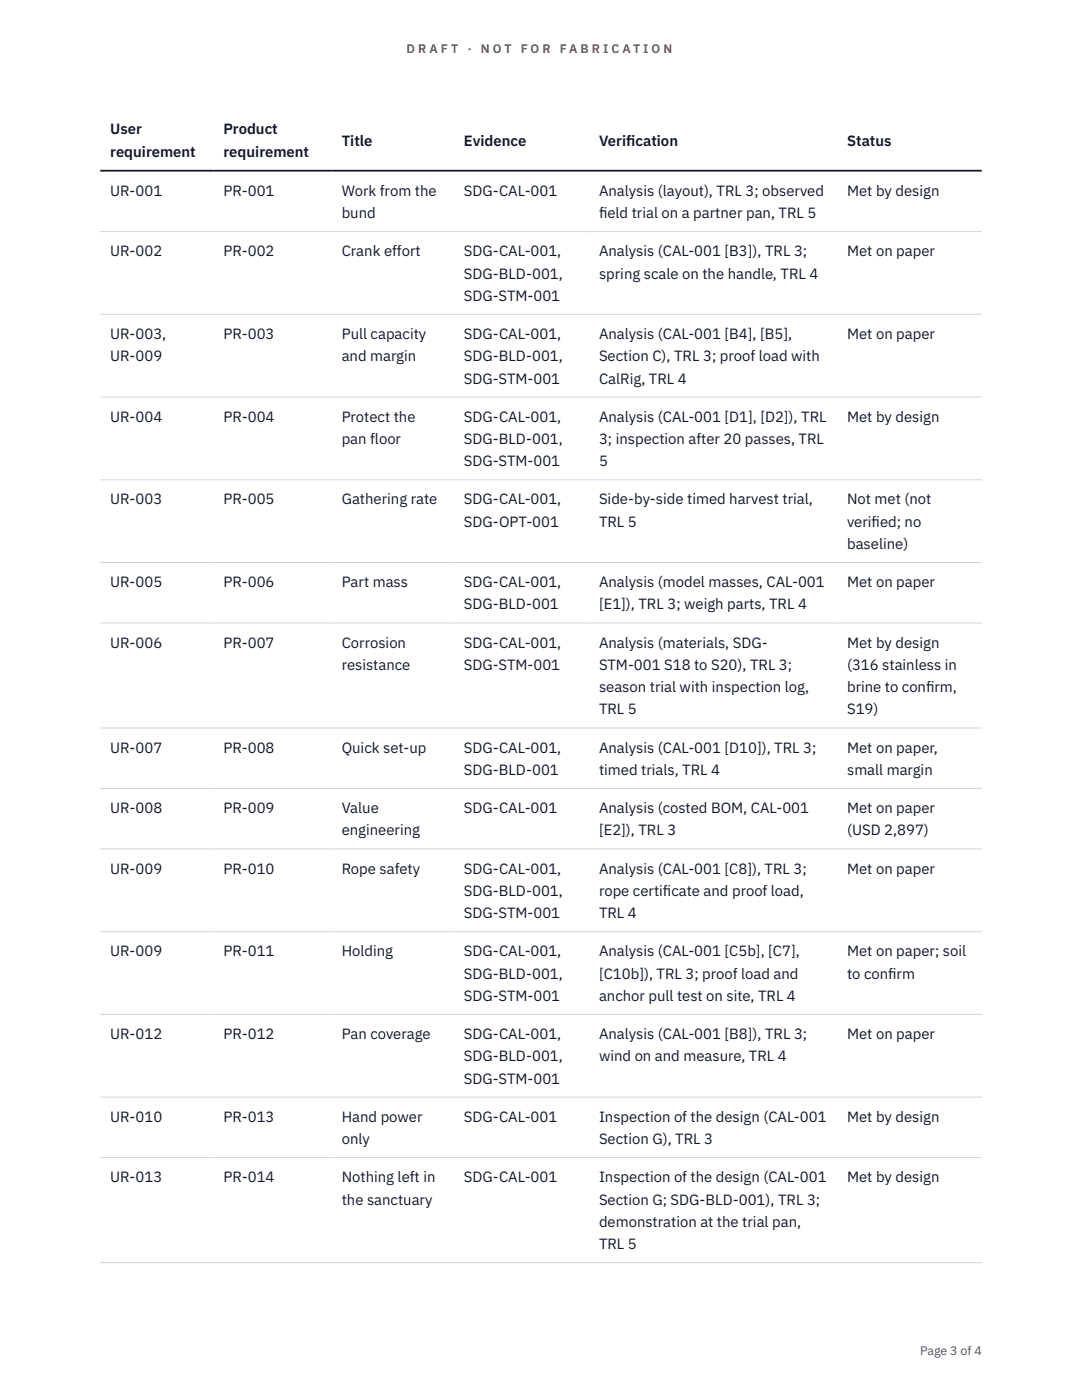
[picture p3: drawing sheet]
<svg xmlns="http://www.w3.org/2000/svg" width="216mm" height="279mm" viewBox="0 0 216 279" stroke-linecap="round" stroke-linejoin="round" font-family="sans-serif">
<defs><g id="words">
<g font-size="3" fill="#111827">
<text x="22" y="26.8">User</text>
<text x="44.6" y="26.8">Product</text>
<text x="68.2" y="29.1">Title</text>
<text x="92.6" y="29.1">Evidence</text>
<text x="119.5" y="29.1">Verif</text>
<text x="125" y="29.1">ication</text>
<text x="169" y="29.1">Status</text>
<text x="22" y="31.3">requirement</text>
<text x="44.6" y="31.3">requirement</text>
<text x="22" y="39.1">UR-001</text>
<text x="44.6" y="39.1">PR-001</text>
<text x="68.2" y="39.1">Work from the</text>
<text x="92.6" y="39.1">SDG-CAL-001</text>
<text x="119.5" y="39.1">Analysis (layout), TRL 3; observed</text>
<text x="169" y="39.1">Met by design</text>
<text x="68.2" y="43.5">bund</text>
<text x="119.5" y="43.5">f</text>
<text x="119.5" y="43.5">ield trial on a partner pan, TRL 5</text>
<text x="22" y="51.1">UR-002</text>
<text x="44.6" y="51.1">PR-002</text>
<text x="68.2" y="51.1">Crank effort</text>
<text x="92.6" y="51.1">SDG-CAL-001,</text>
<text x="119.5" y="51.1">Analysis (CAL-001 [B3]), TRL 3;</text>
<text x="169" y="51.1">Met on paper</text>
<text x="92.6" y="55.6">SDG-BLD-001,</text>
<text x="119.5" y="55.6">spring scale on the handle, TRL 4</text>
<text x="92.6" y="60">SDG-STM-001</text>
<text x="22" y="67.7">UR-003,</text>
<text x="44.6" y="67.7">PR-003</text>
<text x="68.2" y="67.7">Pull capacity</text>
<text x="92.6" y="67.7">SDG-CAL-001,</text>
<text x="119.5" y="67.7">Analysis (CAL-001 [B4], [B5],</text>
<text x="169" y="67.7">Met on paper</text>
<text x="22" y="72.1">UR-009</text>
<text x="68.2" y="72.1">and margin</text>
<text x="92.6" y="72.1">SDG-BLD-001,</text>
<text x="92.6" y="76.5">SDG-STM-001</text>
<text x="119.5" y="72.1">Section C), TRL 3; proof load with</text>
<text x="119.5" y="76.5">CalRig, TRL 4</text>
<text x="22" y="84.2">UR-004</text>
<text x="44.6" y="84.2">PR-004</text>
<text x="68.2" y="84.2">Protect the</text>
<text x="68.2" y="88.6">pan floor</text>
<text x="92.6" y="84.2">SDG-CAL-001,</text>
<text x="92.6" y="88.6">SDG-BLD-001,</text>
<text x="119.5" y="84.2">Analysis (CAL-001 [D1], [D2]), TRL</text>
<text x="119.5" y="88.6">3; inspection after 20 passes, TRL</text>
<text x="169" y="84.2">Met by design</text>
<text x="92.6" y="93.1">SDG-STM-001</text>
<text x="119.5" y="93.1">5</text>
<text x="22" y="100.7">UR-003</text>
<text x="44.6" y="100.7">PR-005</text>
<text x="68.2" y="100.7">Gathering rate</text>
<text x="92.6" y="100.7">SDG-CAL-001,</text>
<text x="119.5" y="100.7">Side-by-side timed harvest trial,</text>
<text x="169" y="100.7">Not met (not</text>
<text x="92.6" y="105.1">SDG-OPT-001</text>
<text x="119.5" y="105.1">TRL 5</text>
<text x="169" y="105.1">verif</text>
<text x="173.9" y="105.1">ied; no</text>
<text x="169" y="109.6">baseline)</text>
<text x="22" y="117.2">UR-005</text>
<text x="44.6" y="117.2">PR-006</text>
<text x="68.2" y="117.2">Part mass</text>
<text x="92.6" y="117.2">SDG-CAL-001,</text>
<text x="119.5" y="117.2">Analysis (model masses, CAL-001</text>
<text x="169" y="117.2">Met on paper</text>
<text x="92.6" y="121.6">SDG-BLD-001</text>
<text x="119.5" y="121.6">[E1]), TRL 3; weigh parts, TRL 4</text>
<text x="22" y="129.3">UR-006</text>
<text x="44.6" y="129.3">PR-007</text>
<text x="68.2" y="129.3">Corrosion</text>
<text x="92.6" y="129.3">SDG-CAL-001,</text>
<text x="119.5" y="129.3">Analysis (materials, SDG-</text>
<text x="169" y="129.3">Met by design</text>
<text x="68.2" y="133.7">resistance</text>
<text x="92.6" y="133.7">SDG-STM-001</text>
<text x="119.5" y="133.7">STM-001 S18 to S20), TRL 3;</text>
<text x="169" y="133.7">(316 stainless in</text>
<text x="119.5" y="138.1">season trial with inspection log,</text>
<text x="119.5" y="142.6">TRL 5</text>
<text x="169" y="138.1">brine to conf</text>
<text x="169" y="142.6">S19)</text>
<text x="184.8" y="138.1">irm,</text>
<text x="22" y="150.2">UR-007</text>
<text x="44.6" y="150.2">PR-008</text>
<text x="68.2" y="150.2">Quick set-up</text>
<text x="92.6" y="150.2">SDG-CAL-001,</text>
<text x="92.6" y="154.7">SDG-BLD-001</text>
<text x="119.5" y="150.2">Analysis (CAL-001 [D10]), TRL 3;</text>
<text x="119.5" y="154.7">timed trials, TRL 4</text>
<text x="169" y="150.2">Met on paper,</text>
<text x="169" y="154.7">small margin</text>
<text x="22" y="162.3">UR-008</text>
<text x="44.6" y="162.3">PR-009</text>
<text x="68.2" y="162.3">Value</text>
<text x="68.2" y="166.7">engineering</text>
<text x="92.6" y="162.3">SDG-CAL-001</text>
<text x="119.5" y="162.3">Analysis (costed BOM, CAL-001</text>
<text x="119.5" y="166.7">[E2]), TRL 3</text>
<text x="169" y="162.3">Met on paper</text>
<text x="169" y="166.7">(USD 2,897)</text>
<text x="22" y="174.3">UR-009</text>
<text x="44.6" y="174.3">PR-010</text>
<text x="68.2" y="174.3">Rope safety</text>
<text x="92.6" y="174.3">SDG-CAL-001,</text>
<text x="92.6" y="178.8">SDG-BLD-001,</text>
<text x="119.5" y="174.3">Analysis (CAL-001 [C8]), TRL 3;</text>
<text x="119.5" y="178.8">rope certif</text>
<text x="132.3" y="178.8">icate and proof load,</text>
<text x="169" y="174.3">Met on paper</text>
<text x="92.6" y="183.2">SDG-STM-001</text>
<text x="119.5" y="183.2">TRL 4</text>
<text x="22" y="190.9">UR-009</text>
<text x="44.6" y="190.9">PR-011</text>
<text x="68.2" y="190.9">Holding</text>
<text x="92.6" y="190.9">SDG-CAL-001,</text>
<text x="119.5" y="190.9">Analysis (CAL-001 [C5b], [C7],</text>
<text x="169" y="190.9">Met on paper; soil</text>
<text x="92.6" y="195.3">SDG-BLD-001,</text>
<text x="119.5" y="195.3">[C10b]), TRL 3; proof load and</text>
<text x="169" y="195.3">to conf</text>
<text x="177.2" y="195.3">irm</text>
<text x="92.6" y="199.7">SDG-STM-001</text>
<text x="119.5" y="199.7">anchor pull test on site, TRL 4</text>
<text x="22" y="207.4">UR-012</text>
<text x="44.6" y="207.4">PR-012</text>
<text x="68.2" y="207.4">Pan coverage</text>
<text x="92.6" y="207.4">SDG-CAL-001,</text>
<text x="119.5" y="207.4">Analysis (CAL-001 [B8]), TRL 3;</text>
<text x="169" y="207.4">Met on paper</text>
<text x="92.6" y="211.8">SDG-BLD-001,</text>
<text x="119.5" y="211.8">wind on and measure, TRL 4</text>
<text x="92.6" y="216.3">SDG-STM-001</text>
<text x="22" y="223.9">UR-010</text>
<text x="44.6" y="223.9">PR-013</text>
<text x="68.2" y="223.9">Hand power</text>
<text x="92.6" y="223.9">SDG-CAL-001</text>
<text x="119.5" y="223.9">Inspection of the design (CAL-001</text>
<text x="169" y="223.9">Met by design</text>
<text x="68.2" y="228.3">only</text>
<text x="119.5" y="228.3">Section G), TRL 3</text>
<text x="22" y="235.9">UR-013</text>
<text x="44.6" y="235.9">PR-014</text>
<text x="68.2" y="235.9">Nothing left in</text>
<text x="92.6" y="235.9">SDG-CAL-001</text>
<text x="119.5" y="235.9">Inspection of the design (CAL-001</text>
<text x="169" y="235.9">Met by design</text>
<text x="68.2" y="240.4">the sanctuary</text>
<text x="119.5" y="240.4">Section G; SDG-BLD-001), TRL 3;</text>
<text x="119.5" y="244.8">demonstration at the trial pan,</text>
<text x="119.5" y="249.3">TRL 5</text>
</g>
<g font-size="2.5" fill="#b45309">
<text x="81.1" y="10.5">D R A F T</text>
<text x="93.3" y="10.5">·</text>
<text x="95.9" y="10.5">N O T</text>
<text x="103.9" y="10.5">F O R</text>
<text x="111.7" y="10.5">F A B R I C A T I O N</text>
</g>
<text font-size="2.5" fill="#4b5563" x="183.6" y="270.3">Page 3 of 4</text>
</g></defs>
<g fill="none" stroke="#d1d5db" stroke-width=".2">
<path d="M20 46.2h175.9M20 62.7h175.9M20 79.2h175.9M20 95.8h175.9M20 112.3h175.9M20 124.3h175.9M20 145.3h175.9M20 157.4h175.9M20 169.4h175.9M20 185.9h175.9M20 202.4h175.9M20 219h175.9"/>
<path d="M20 231h175.9M20 252h175.9"/>
</g>
<path d="M20 34.1h175.9" fill="none" stroke="#111827" stroke-width=".35"/>
<use href="#words"/>
</svg>
